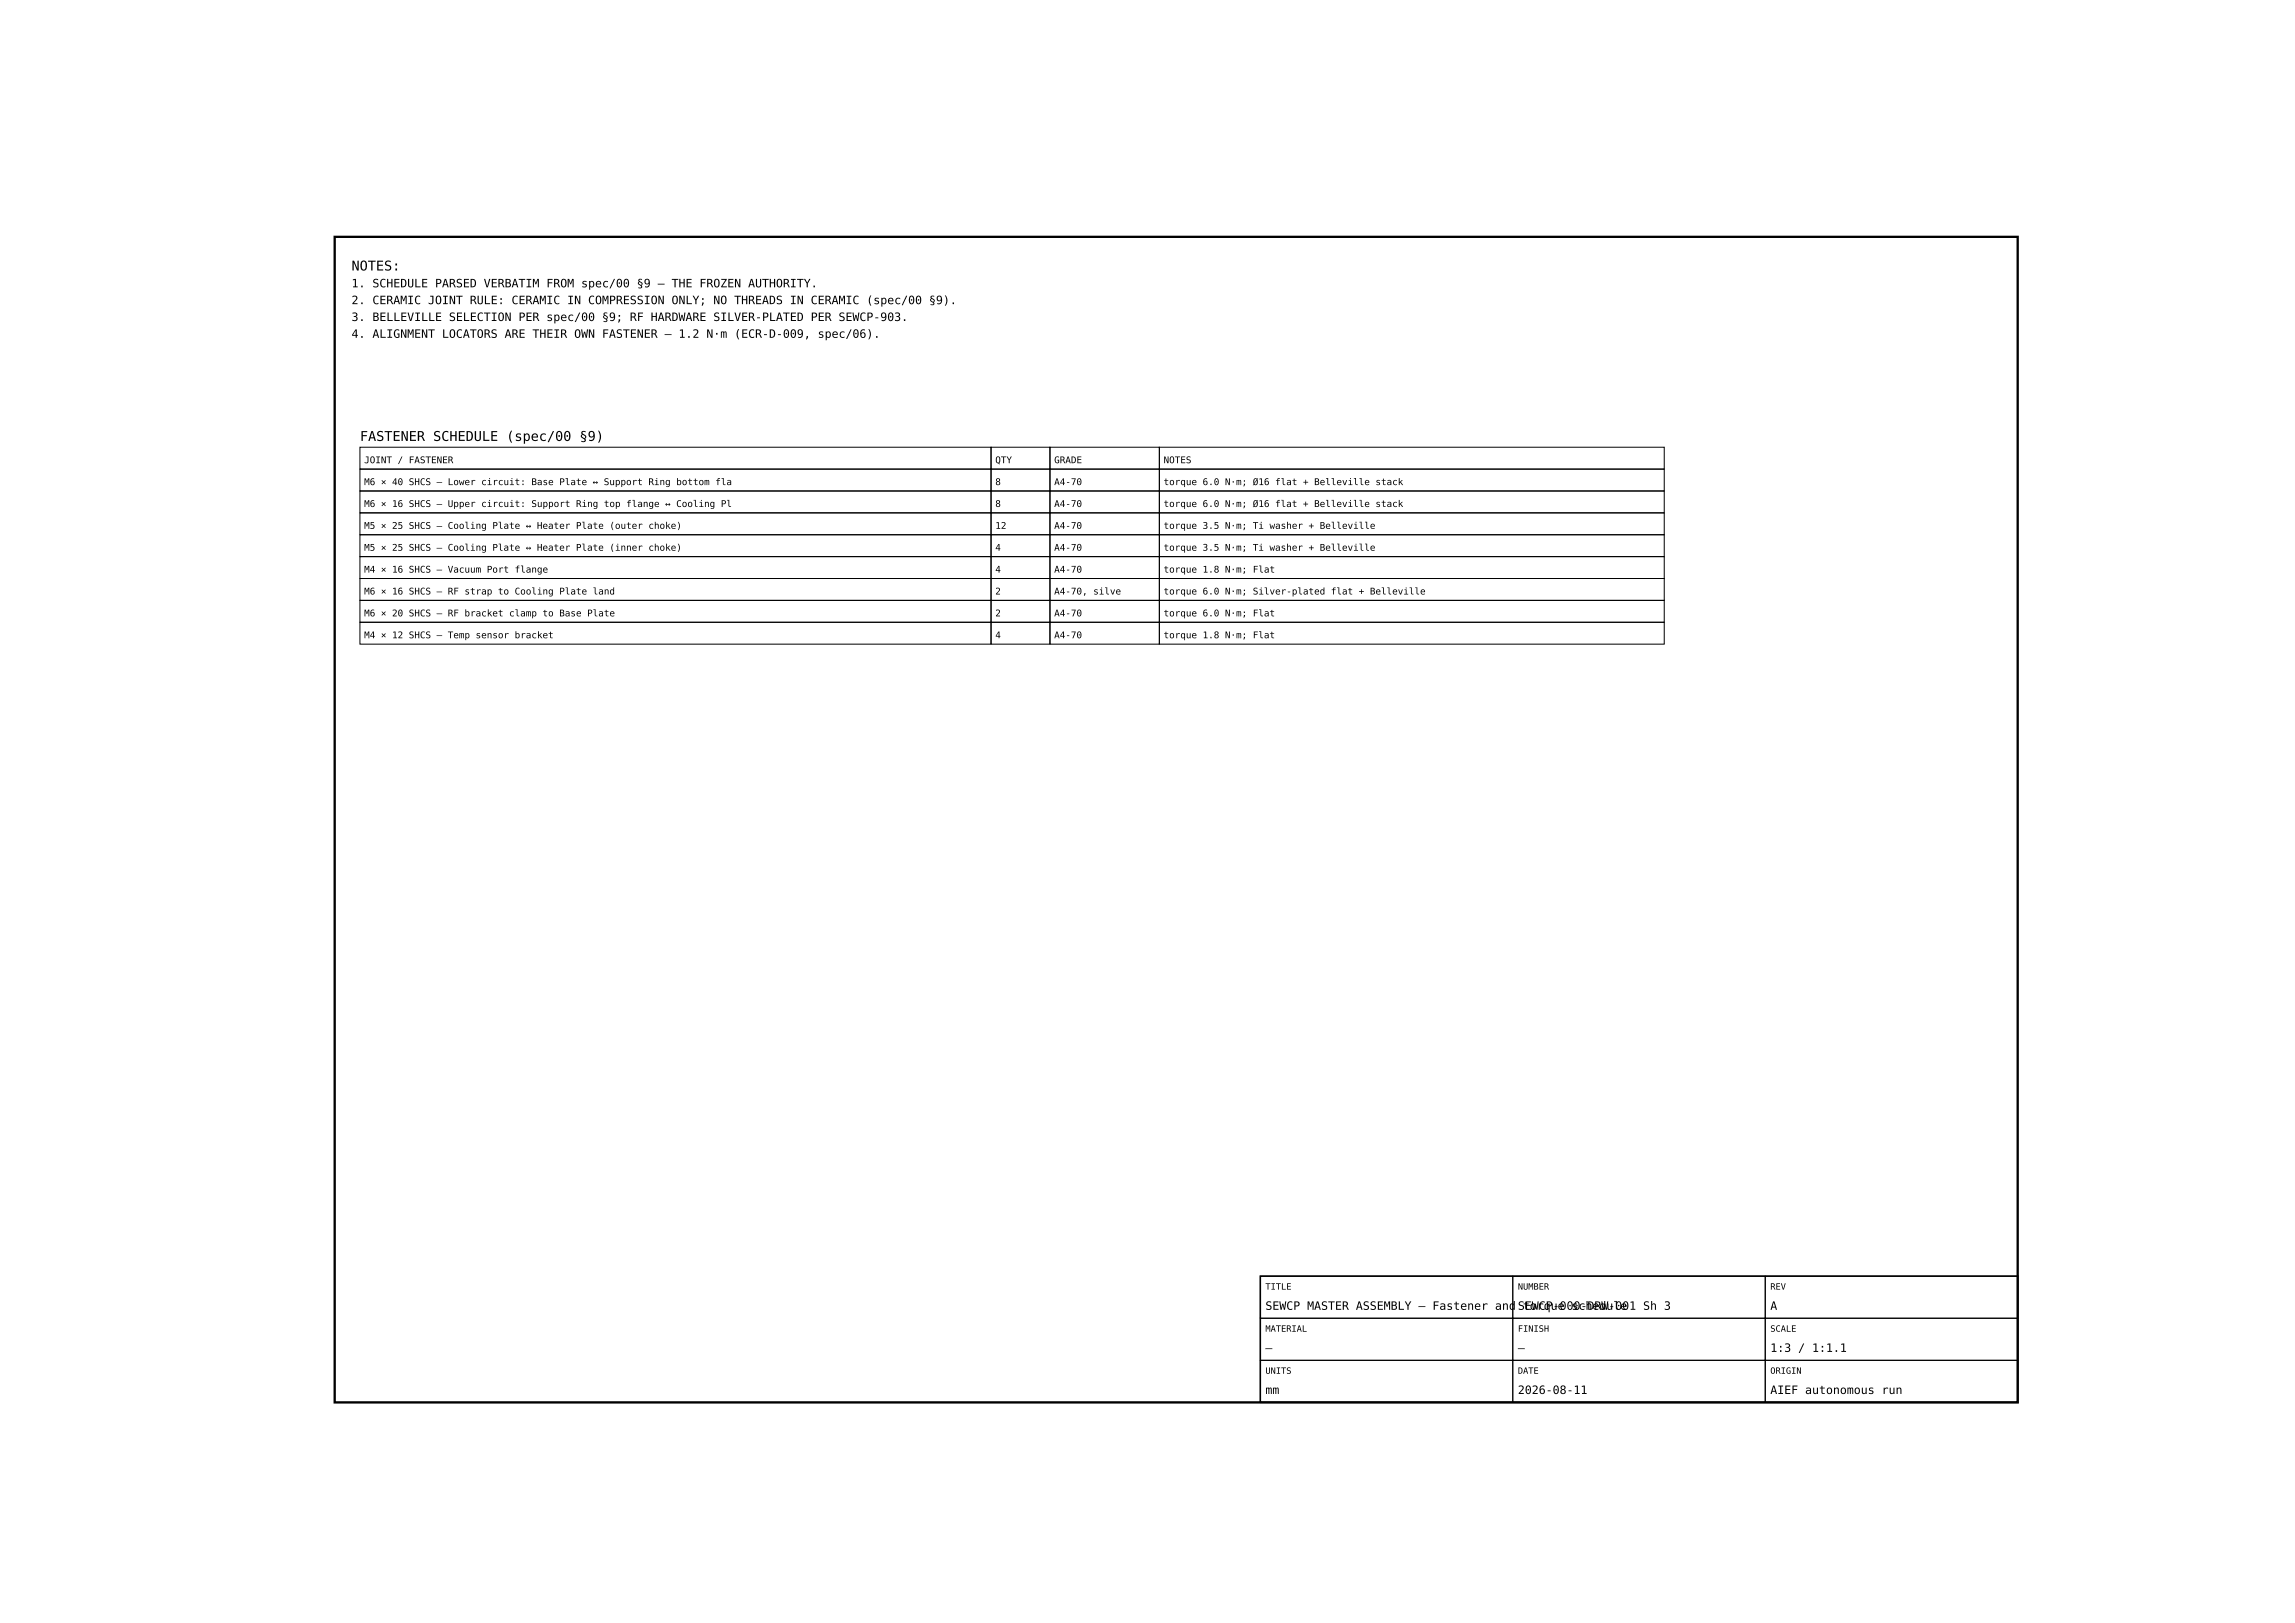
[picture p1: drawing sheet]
<svg xmlns="http://www.w3.org/2000/svg" width="420mm" height="297mm" viewBox="0 0 420 297" stroke-linecap="round" stroke-linejoin="round" font-family="sans-serif">
<defs><g id="words">
<g font-size="2.5">
<text x="64.3" y="49.5">NOTES:</text>
<text x="65.9" y="80.7">FASTENER SCHEDULE (spec/00 §9)</text>
</g>
<g font-size="2.1">
<text x="64.3" y="52.6">1. SCHEDULE PARSED VERBATIM FROM spec/00 §9 — THE FROZEN AUTHORITY.</text>
<text x="64.3" y="55.7">2. CERAMIC JOINT RULE: CERAMIC IN COMPRESSION ONLY; NO THREADS IN CERAMIC (spec/00 §9).</text>
<text x="64.3" y="58.7">3. BELLEVILLE SELECTION PER spec/00 §9; RF HARDWARE SILVER-PLATED PER SEWCP-903.</text>
<text x="64.3" y="61.8">4. ALIGNMENT LOCATORS ARE THEIR OWN FASTENER — 1.2 N·m (ECR-D-009, spec/06).</text>
<text x="231.6" y="239.7">SEWCP MASTER ASSEMBLY — Fastener and torque schedule</text>
<text x="277.8" y="239.7">SEWCP-000-DRW-001 Sh 3</text>
<text x="324" y="239.7">A</text>
<text x="231.6" y="247.4">—</text>
<text x="277.8" y="247.4">—</text>
<text x="324" y="247.4">1:3 / 1:1.1</text>
<text x="231.6" y="255.1">mm</text>
<text x="277.8" y="255.1">2026-08-11</text>
<text x="324" y="255.1">AIEF autonomous run</text>
</g>
<g font-size="1.7">
<text x="66.6" y="84.8">JOINT / FASTENER</text>
<text x="66.6" y="88.8">M6 × 40 SHCS — Lower circuit: Base Plate ↔ Support Ring bottom fla</text>
<text x="182.1" y="84.8">QTY</text>
<text x="182.1" y="88.8">8</text>
<text x="192.9" y="84.8">GRADE</text>
<text x="192.9" y="88.8">A4-70</text>
<text x="212.9" y="84.8">NOTES</text>
<text x="212.9" y="88.8">torque 6.0 N·m; Ø16 flat + Belleville stack</text>
<text x="66.6" y="92.8">M6 × 16 SHCS — Upper circuit: Support Ring top flange ↔ Cooling Pl</text>
<text x="182.1" y="92.8">8</text>
<text x="192.9" y="92.8">A4-70</text>
<text x="212.9" y="92.8">torque 6.0 N·m; Ø16 flat + Belleville stack</text>
<text x="66.6" y="96.8">M5 × 25 SHCS — Cooling Plate ↔ Heater Plate (outer choke)</text>
<text x="66.6" y="100.8">M5 × 25 SHCS — Cooling Plate ↔ Heater Plate (inner choke)</text>
<text x="182.1" y="96.8">12</text>
<text x="182.1" y="100.8">4</text>
<text x="192.9" y="96.8">A4-70</text>
<text x="192.9" y="100.8">A4-70</text>
<text x="212.9" y="96.8">torque 3.5 N·m; Ti washer + Belleville</text>
<text x="212.9" y="100.8">torque 3.5 N·m; Ti washer + Belleville</text>
<text x="66.6" y="104.8">M4 × 16 SHCS — Vacuum Port flange</text>
<text x="182.1" y="104.8">4</text>
<text x="192.9" y="104.8">A4-70</text>
<text x="212.9" y="104.8">torque 1.8 N·m; Flat</text>
<text x="66.6" y="108.8">M6 × 16 SHCS — RF strap to Cooling Plate land</text>
<text x="66.6" y="112.8">M6 × 20 SHCS — RF bracket clamp to Base Plate</text>
<text x="182.1" y="108.8">2</text>
<text x="182.1" y="112.8">2</text>
<text x="192.9" y="108.8">A4-70, silve</text>
<text x="192.9" y="112.8">A4-70</text>
<text x="212.9" y="108.8">torque 6.0 N·m; Silver-plated flat + Belleville</text>
<text x="212.9" y="112.8">torque 6.0 N·m; Flat</text>
<text x="66.6" y="116.8">M4 × 12 SHCS — Temp sensor bracket</text>
<text x="182.1" y="116.8">4</text>
<text x="192.9" y="116.8">A4-70</text>
<text x="212.9" y="116.8">torque 1.8 N·m; Flat</text>
</g>
<g font-size="1.6">
<text x="231.6" y="236">TITLE</text>
<text x="277.8" y="236">NUMBER</text>
<text x="324" y="236">REV</text>
<text x="231.6" y="243.7">MATERIAL</text>
<text x="277.8" y="243.7">FINISH</text>
<text x="324" y="243.7">SCALE</text>
<text x="231.6" y="251.4">UNITS</text>
<text x="277.8" y="251.4">DATE</text>
<text x="324" y="251.4">ORIGIN</text>
</g>
</g></defs>
<path d="M61.2 43.3h308v213.3h-308z" fill="none" stroke="#000" stroke-width=".42"/>
<g fill="none" stroke="#000" stroke-width=".18">
<path d="M65.9 81.8h115.5v4h-115.5zM65.9 85.8h115.5v4h-115.5zM65.9 89.8h115.5v4.1h-115.5zM65.9 93.9h115.5v4h-115.5zM65.9 97.9h115.5v4h-115.5zM181.4 81.8h10.8v4h-10.8zM181.4 85.8h10.8v4h-10.8zM181.4 89.8h10.8v4.1h-10.8zM181.4 93.9h10.8v4h-10.8zM181.4 97.9h10.8v4h-10.8zM192.2 81.8h20v4h-20zM192.2 85.8h20v4h-20z"/>
<path d="M192.2 89.8h20v4.1h-20zM192.2 93.9h20v4h-20zM192.2 97.9h20v4h-20zM212.2 81.8h92.4v4h-92.4zM212.2 85.8h92.4v4h-92.4zM212.2 89.8h92.4v4.1h-92.4zM212.2 93.9h92.4v4h-92.4zM212.2 97.9h92.4v4h-92.4zM65.9 101.9h115.5v4h-115.5zM65.9 105.9h115.5v4h-115.5zM65.9 109.9h115.5v4h-115.5zM65.9 113.9h115.5v4h-115.5z"/>
<path d="M181.4 101.9h10.8v4h-10.8zM181.4 105.9h10.8v4h-10.8zM181.4 109.9h10.8v4h-10.8zM181.4 113.9h10.8v4h-10.8zM192.2 101.9h20v4h-20zM192.2 105.9h20v4h-20zM192.2 109.9h20v4h-20zM192.2 113.9h20v4h-20zM212.2 101.9h92.4v4h-92.4zM212.2 105.9h92.4v4h-92.4zM212.2 109.9h92.4v4h-92.4zM212.2 113.9h92.4v4h-92.4z"/>
<path d="M230.7 233.5h46.2v7.7h-46.2zM276.9 233.5h46.2v7.7h-46.2zM323.1 233.5h46.1v7.7h-46.1zM230.7 241.2h46.2v7.7h-46.2zM230.7 248.9h46.2v7.7h-46.2zM276.9 241.2h46.2v7.7h-46.2zM276.9 248.9h46.2v7.7h-46.2zM323.1 241.2h46.1v7.7h-46.1zM323.1 248.9h46.1v7.7h-46.1z"/>
</g>
<path d="M230.7 233.5h138.5v23.1h-138.5z" fill="none" stroke="#000" stroke-width=".28"/>
<use href="#words"/>
</svg>
